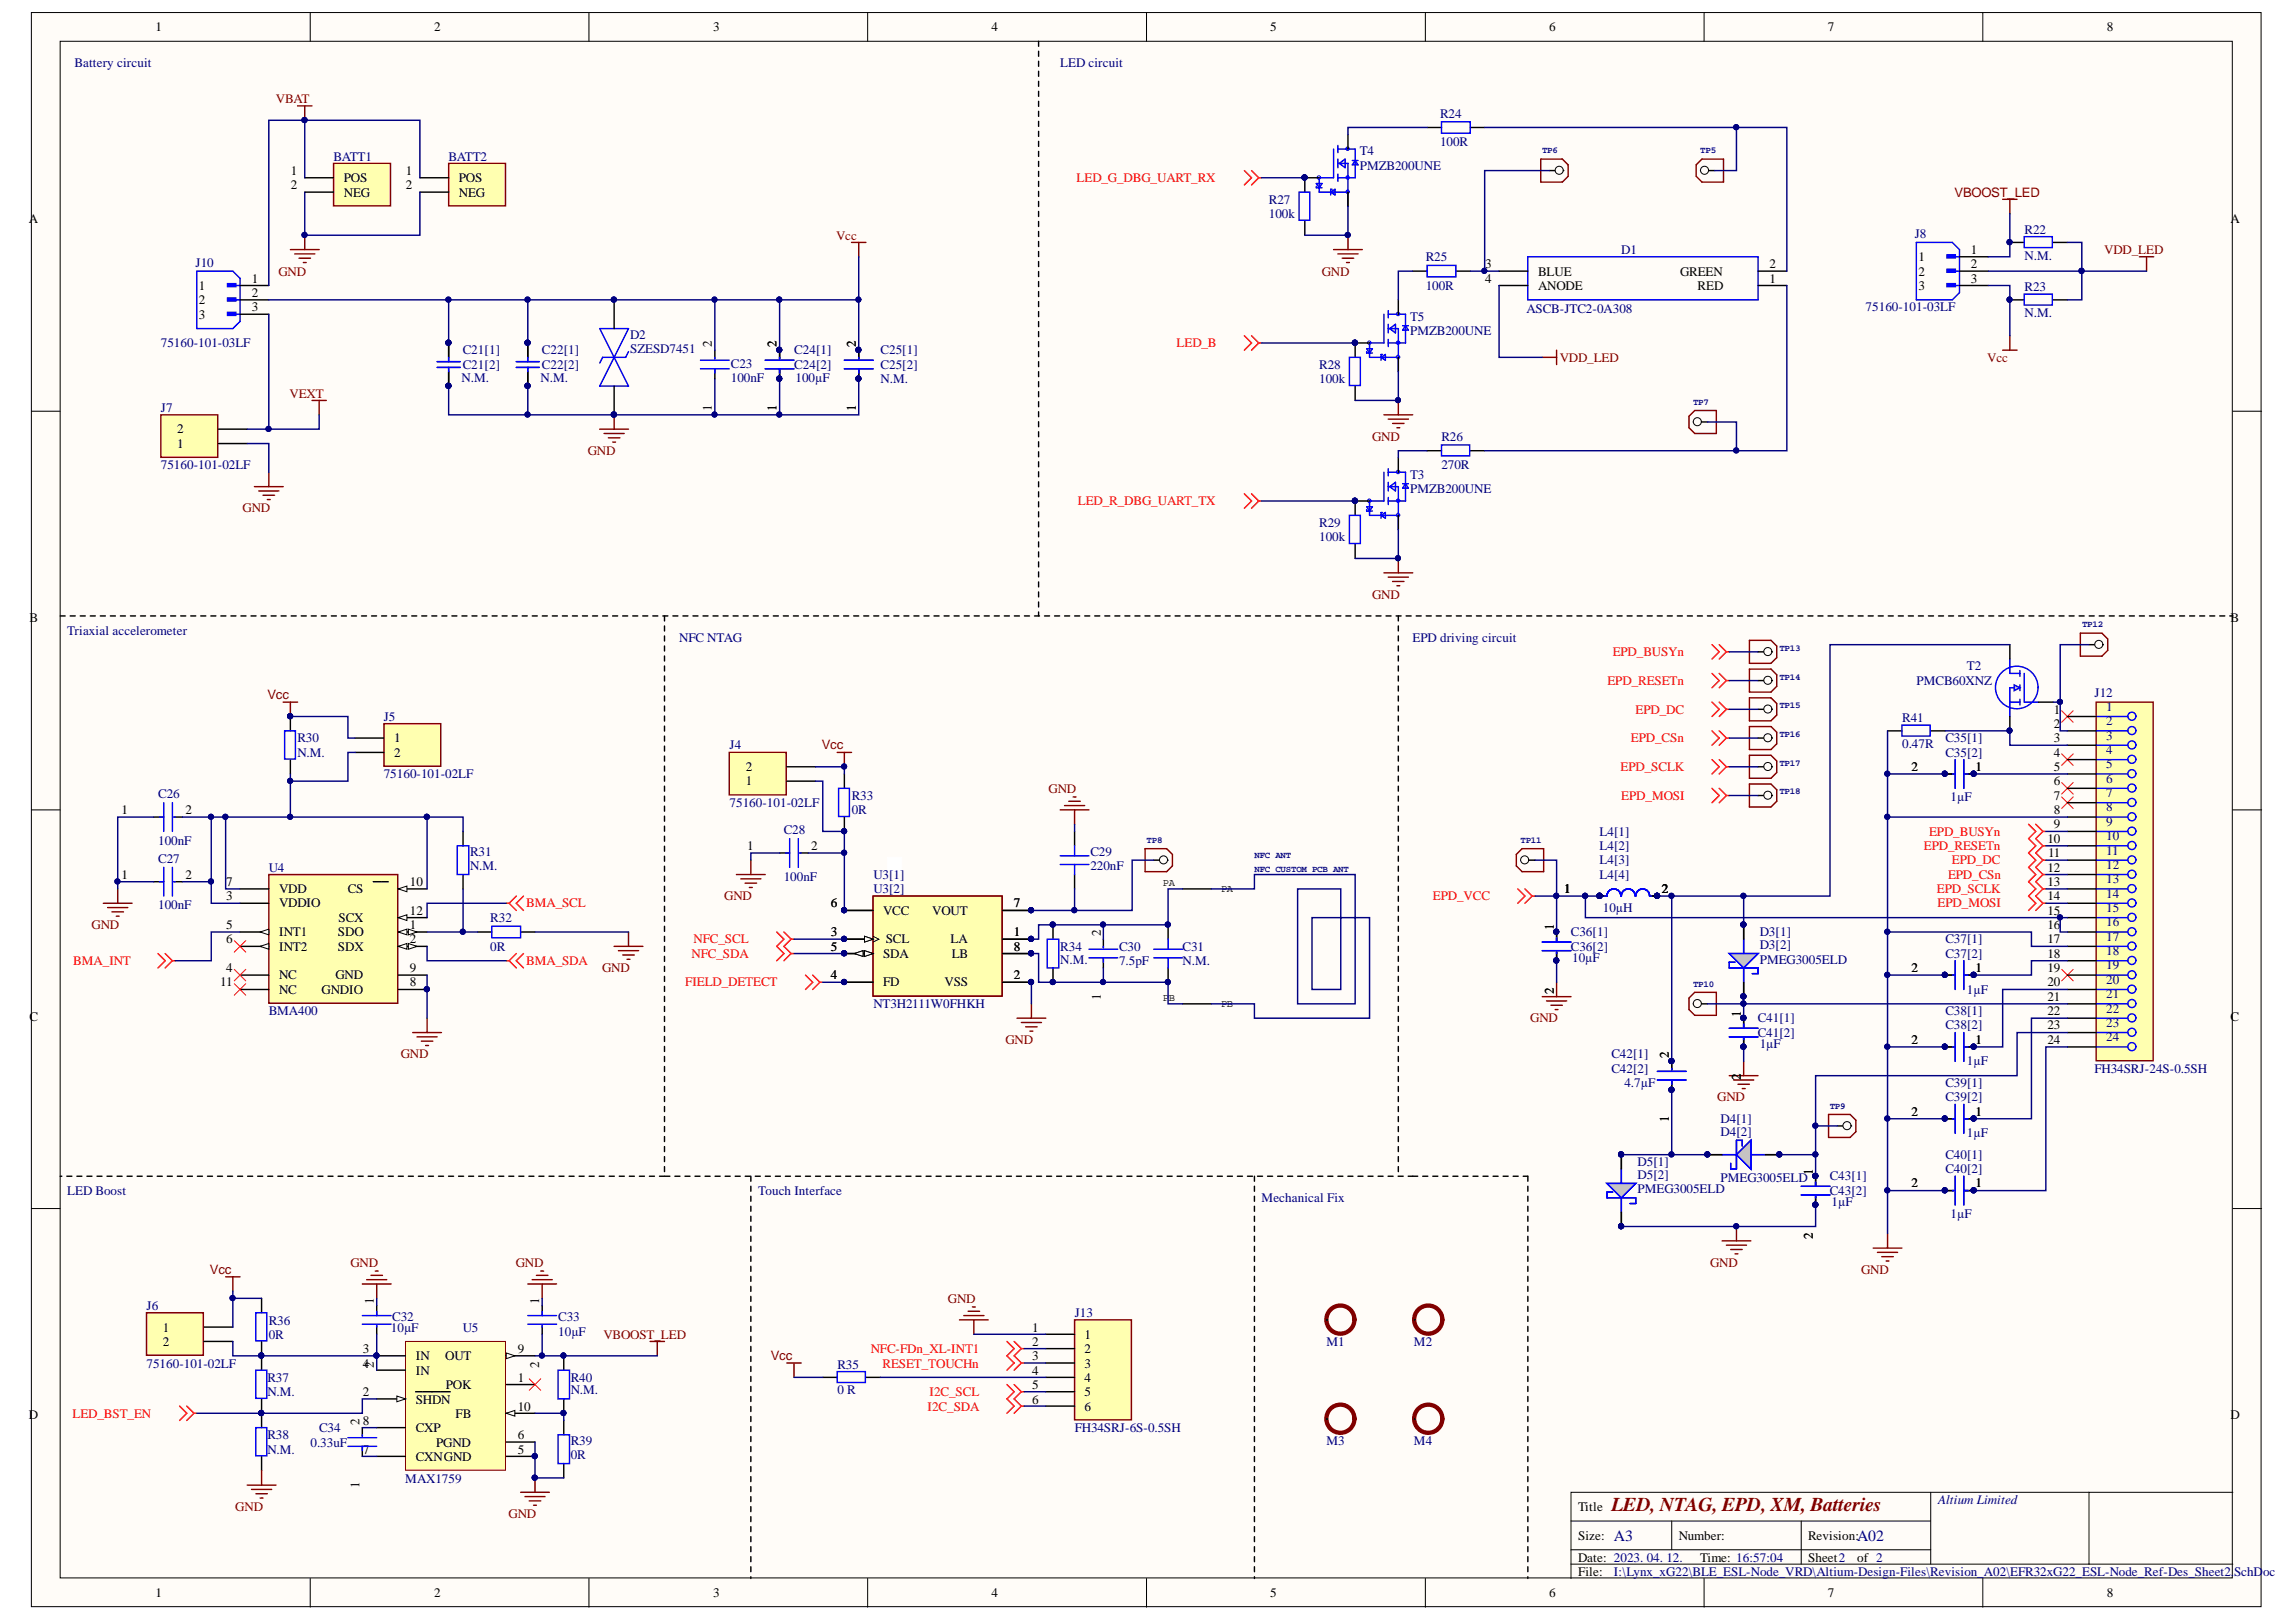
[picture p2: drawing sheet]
<svg xmlns="http://www.w3.org/2000/svg" width="297mm" height="210mm" viewBox="0 0 297 210" stroke-linecap="round" stroke-linejoin="round" font-family="sans-serif">
<defs><g id="words">
<text font-size="2.5" fill="#800000" x="208.5" y="195.6">LED,NTAG,EPD,XM,Batteries</text>
<g font-size="2" fill="#000080">
<text x="208.8" y="199.4">A3</text>
<text x="240.3" y="199.4">A02</text>
</g>
<g font-size="1.7">
<text x="20.1" y="4.1">1</text>
<text x="56.2" y="4.1">2</text>
<text x="92.3" y="4.1">3</text>
<text x="128.3" y="4.1">4</text>
<text x="164.3" y="4.1">5</text>
<text x="200.4" y="4.1">6</text>
<text x="236.5" y="4.1">7</text>
<text x="272.6" y="4.1">8</text>
<text x="37.6" y="22.6">1</text>
<text x="44.5" y="23.6">POS</text>
<text x="52.5" y="22.6">1</text>
<text x="59.4" y="23.6">POS</text>
<text x="3.7" y="28.9">A</text>
<text x="37.6" y="24.5">2</text>
<text x="44.5" y="25.4">NEG</text>
<text x="52.5" y="24.5">2</text>
<text x="59.4" y="25.4">NEG</text>
<text x="288.6" y="28.9">A</text>
<text x="192.1" y="34.7">3</text>
<text x="199" y="35.7">BLUE</text>
<text x="217.3" y="35.7">GREEN</text>
<text x="228.9" y="34.7">2</text>
<text x="248.2" y="33.8">1</text>
<text x="248.2" y="35.7">2</text>
<text x="255" y="32.9">1</text>
<text x="255" y="34.7">2</text>
<text x="25.7" y="37.5">1</text>
<text x="25.7" y="39.4">2</text>
<text x="25.7" y="41.2">3</text>
<text x="32.6" y="36.6">1</text>
<text x="32.6" y="38.4">2</text>
<text x="32.6" y="40.3">3</text>
<text x="192.1" y="36.6">4</text>
<text x="199" y="37.5">ANODE</text>
<text x="219.6" y="37.5">RED</text>
<text x="228.9" y="36.6">1</text>
<text x="248.2" y="37.5">3</text>
<text x="255" y="36.6">3</text>
<text x="92.1" y="44.9" transform="rotate(-90 92.1 44.9)">2</text>
<text x="100.5" y="44.9" transform="rotate(-90 100.5 44.9)">2</text>
<text x="110.7" y="44.9" transform="rotate(-90 110.7 44.9)">2</text>
<text x="92.1" y="53.2" transform="rotate(-90 92.1 53.2)">1</text>
<text x="100.5" y="53.2" transform="rotate(-90 100.5 53.2)">1</text>
<text x="110.7" y="53.2" transform="rotate(-90 110.7 53.2)">1</text>
<text x="22.9" y="58">1</text>
<text x="22.9" y="56.1">2</text>
<text x="3.8" y="80.5">B</text>
<text x="288.6" y="80.5">B</text>
<text x="265.7" y="92.3">1</text>
<text x="265.7" y="94.2">2</text>
<text x="51" y="96.1">1</text>
<text x="51" y="97.9">2</text>
<text x="96.5" y="101.6">1</text>
<text x="96.5" y="99.8">2</text>
<text x="247.3" y="99.8">2</text>
<text x="255.6" y="99.8">1</text>
<text x="265.7" y="96.1">3</text>
<text x="265.7" y="97.9">4</text>
<text x="265.7" y="99.8">5</text>
<text x="265.7" y="101.6">6</text>
<text x="15.7" y="105.3">1</text>
<text x="24" y="105.3">2</text>
<text x="265.7" y="103.5">7</text>
<text x="265.7" y="105.3">8</text>
<text x="265.7" y="107.2">9</text>
<text x="15.7" y="113.7">1</text>
<text x="24" y="113.7">2</text>
<text x="96.7" y="110">1</text>
<text x="105" y="110">2</text>
<text x="264.9" y="109.1">10</text>
<text x="264.9" y="112.8">12</text>
<text x="265" y="110.9">11</text>
<text x="29.3" y="114.6">7</text>
<text x="29.3" y="116.5">3</text>
<text x="36.1" y="115.6">VDD</text>
<text x="36.1" y="117.4">VDDIO</text>
<text x="43.8" y="119.3">SCX</text>
<text x="45" y="115.6">CS</text>
<text x="53" y="114.6">10</text>
<text x="53" y="118.4">12</text>
<text x="107.5" y="117.4">6</text>
<text x="114.3" y="118.4">VCC</text>
<text x="120.6" y="118.4">VOUT</text>
<text x="131.2" y="117.4">7</text>
<text x="202.4" y="115.6">1</text>
<text x="215" y="115.6">2</text>
<text x="264.9" y="114.6">13</text>
<text x="264.9" y="116.5">14</text>
<text x="264.9" y="118.4">15</text>
<text x="29.3" y="120.2">5</text>
<text x="29.3" y="122.1">6</text>
<text x="29.3" y="125.8">4</text>
<text x="36.1" y="121.1">INT1</text>
<text x="36.1" y="123">INT2</text>
<text x="43.7" y="121.1">SDO</text>
<text x="43.7" y="123">SDX</text>
<text x="53" y="120.2">1</text>
<text x="53" y="122.1">2</text>
<text x="53" y="125.8">9</text>
<text x="107.5" y="121.1">3</text>
<text x="107.5" y="123">5</text>
<text x="114.3" y="123.9">SDA</text>
<text x="114.6" y="122.1">SCL</text>
<text x="123" y="122.1">LA</text>
<text x="123.1" y="123.9">LB</text>
<text x="131.2" y="121.1">1</text>
<text x="131.2" y="123">8</text>
<text x="142.4" y="121.1" transform="rotate(-90 142.4 121.1)">2</text>
<text x="201" y="120.4" transform="rotate(-90 201 120.4)">1</text>
<text x="247.3" y="125.8">2</text>
<text x="255.6" y="125.8">1</text>
<text x="264.9" y="120.2">16</text>
<text x="264.9" y="122.1">17</text>
<text x="264.9" y="123.9">18</text>
<text x="264.9" y="125.8">19</text>
<text x="28.5" y="127.7">11</text>
<text x="36.1" y="126.7">NC</text>
<text x="36.1" y="128.6">NC</text>
<text x="41.6" y="128.6">GNDIO</text>
<text x="43.4" y="126.7">GND</text>
<text x="53" y="127.7">8</text>
<text x="107.5" y="126.7">4</text>
<text x="114.3" y="127.7">FD</text>
<text x="122.2" y="127.7">VSS</text>
<text x="131.2" y="126.7">2</text>
<text x="142.4" y="129.4" transform="rotate(-90 142.4 129.4)">1</text>
<text x="201" y="128.7" transform="rotate(-90 201 128.7)">2</text>
<text x="225.2" y="131.6" transform="rotate(-90 225.2 131.6)">1</text>
<text x="264.9" y="127.7">20</text>
<text x="264.9" y="129.5">21</text>
<text x="264.9" y="131.4">22</text>
<text x="3.8" y="132.1">C</text>
<text x="215.9" y="136.9" transform="rotate(-90 215.9 136.9)">2</text>
<text x="247.3" y="135.1">2</text>
<text x="255.6" y="135.1">1</text>
<text x="264.9" y="133.2">23</text>
<text x="264.9" y="135.1">24</text>
<text x="288.6" y="132.1">C</text>
<text x="225.2" y="139.8" transform="rotate(-90 225.2 139.8)">2</text>
<text x="215.9" y="145.2" transform="rotate(-90 215.9 145.2)">1</text>
<text x="247.3" y="144.4">2</text>
<text x="255.6" y="144.4">1</text>
<text x="234.5" y="152.1" transform="rotate(-90 234.5 152.1)">1</text>
<text x="247.3" y="153.7">2</text>
<text x="255.6" y="153.7">1</text>
<text x="234.5" y="160.3" transform="rotate(-90 234.5 160.3)">2</text>
<text x="21.1" y="172.3">1</text>
<text x="48.4" y="168.8" transform="rotate(-90 48.4 168.8)">1</text>
<text x="69.8" y="168.8" transform="rotate(-90 69.8 168.8)">1</text>
<text x="133.5" y="172.3">1</text>
<text x="140.3" y="173.3">1</text>
<text x="21.1" y="174.2">2</text>
<text x="46.9" y="175.1">3</text>
<text x="46.9" y="177">4</text>
<text x="48.4" y="177.1" transform="rotate(-90 48.4 177.1)">2</text>
<text x="53.8" y="176.1">IN</text>
<text x="53.8" y="177.9">IN</text>
<text x="57.6" y="176.1">OUT</text>
<text x="57.7" y="179.8">POK</text>
<text x="67" y="178.8">1</text>
<text x="67" y="175.1">9</text>
<text x="69.8" y="177.1" transform="rotate(-90 69.8 177.1)">2</text>
<text x="133.5" y="174.2">2</text>
<text x="133.5" y="176.1">3</text>
<text x="133.5" y="177.9">4</text>
<text x="133.5" y="179.8">5</text>
<text x="140.3" y="175.1">2</text>
<text x="140.3" y="177">3</text>
<text x="140.3" y="178.8">4</text>
<text x="3.7" y="183.7">D</text>
<text x="46.5" y="184.4" transform="rotate(-90 46.5 184.4)">2</text>
<text x="46.9" y="180.7">2</text>
<text x="46.9" y="184.4">8</text>
<text x="53.8" y="181.6">SHDN</text>
<text x="53.8" y="185.4">CXP</text>
<text x="58.9" y="183.5">FB</text>
<text x="67" y="182.6">10</text>
<text x="133.5" y="181.6">6</text>
<text x="140.3" y="180.7">5</text>
<text x="140.3" y="182.6">6</text>
<text x="288.6" y="183.7">D</text>
<text x="46.9" y="188.1">7</text>
<text x="53.8" y="189.1">CXNGND</text>
<text x="56.4" y="187.2">PGND</text>
<text x="67" y="188.1">5</text>
<text x="67" y="186.3">6</text>
<text x="46.5" y="192.6" transform="rotate(-90 46.5 192.6)">1</text>
<text x="204.2" y="195.6">Title</text>
<text x="204.2" y="199.3">Size:</text>
<text x="204.2" y="202.1">Date: 2023. 04. 12.</text>
<text x="204.2" y="203.9">File:</text>
<text x="217.2" y="199.3">Number:</text>
<text x="220" y="202.1">Time: 16:57:04</text>
<text x="233.9" y="199.3">Revision:</text>
<text x="233.9" y="202.1">Sheet2</text>
<text x="240.3" y="202.1">of 2</text>
<text x="20.1" y="206.7">1</text>
<text x="56.2" y="206.7">2</text>
<text x="92.3" y="206.7">3</text>
<text x="128.3" y="206.7">4</text>
<text x="164.3" y="206.7">5</text>
<text x="200.4" y="206.7">6</text>
<text x="236.5" y="206.7">7</text>
<text x="272.6" y="206.7">8</text>
</g>
<g font-size="1.7" fill="#000080">
<text x="9.6" y="8.7">Battery circuit</text>
<text x="137.2" y="8.7">LED circuit</text>
<text x="186.3" y="15.2">R24</text>
<text x="43.1" y="20.8">BATT1</text>
<text x="58" y="20.8">BATT2</text>
<text x="175.9" y="20.1">T4</text>
<text x="175.9" y="22">PMZB200UNE</text>
<text x="186.3" y="18.9">100R</text>
<text x="164.2" y="26.4">R27</text>
<text x="164.2" y="28.2">100k</text>
<text x="25.3" y="34.6">J10</text>
<text x="184.4" y="33.8">R25</text>
<text x="209.7" y="32.9">D1</text>
<text x="247.7" y="30.8">J8</text>
<text x="261.9" y="30.2">R22</text>
<text x="261.9" y="33.6">N.M.</text>
<text x="182.4" y="41.5">T5</text>
<text x="184.4" y="37.5">100R</text>
<text x="197.5" y="40.5">ASCB-JTC2-0A308</text>
<text x="241.4" y="40.3">75160-101-03LF</text>
<text x="261.9" y="37.7">R23</text>
<text x="261.9" y="41.1">N.M.</text>
<text x="20.8" y="44.9">75160-101-03LF</text>
<text x="59.9" y="45.9">C21[1]</text>
<text x="59.9" y="47.7">C21[2]</text>
<text x="70.1" y="45.9">C22[1]</text>
<text x="70.1" y="47.7">C22[2]</text>
<text x="81.5" y="43.8">D2</text>
<text x="81.5" y="45.7">SZESD7451</text>
<text x="94.5" y="47.6">C23</text>
<text x="102.8" y="45.9">C24[1]</text>
<text x="102.8" y="47.7">C24[2]</text>
<text x="113.9" y="47.7">C25[2]</text>
<text x="113.9" y="45.9">C25[1]</text>
<text x="170.7" y="47.7">R28</text>
<text x="182.4" y="43.3">PMZB200UNE</text>
<text x="20.8" y="53.3">J7</text>
<text x="59.7" y="49.4">N.M.</text>
<text x="69.9" y="49.4">N.M.</text>
<text x="94.5" y="49.4">100nF</text>
<text x="102.9" y="49.4">100µF</text>
<text x="113.9" y="49.6">N.M.</text>
<text x="170.7" y="49.6">100k</text>
<text x="186.5" y="57">R26</text>
<text x="20.8" y="60.7">75160-101-02LF</text>
<text x="182.4" y="61.9">T3</text>
<text x="182.4" y="63.8">PMZB200UNE</text>
<text x="186.5" y="60.7">270R</text>
<text x="170.7" y="68.2">R29</text>
<text x="170.7" y="70">100k</text>
<text x="8.7" y="82.1">Triaxial accelerometer</text>
<text x="87.9" y="83">NFC NTAG</text>
<text x="182.8" y="83">EPD driving circuit</text>
<text x="248" y="88.6">PMCB60XNZ</text>
<text x="254.5" y="86.8">T2</text>
<text x="49.6" y="93.3">J5</text>
<text x="246.1" y="93.4">R41</text>
<text x="271" y="90.1">J12</text>
<text x="272.5" y="92">1</text>
<text x="272.5" y="93.9">2</text>
<text x="272.5" y="95.7">3</text>
<text x="38.5" y="96.1">R30</text>
<text x="38.5" y="97.9">N.M.</text>
<text x="49.6" y="100.7">75160-101-02LF</text>
<text x="94.4" y="97">J4</text>
<text x="246.1" y="96.8">0.47R</text>
<text x="251.7" y="97.9">C35[2]</text>
<text x="251.7" y="96.1">C35[1]</text>
<text x="272.5" y="97.6">4</text>
<text x="272.5" y="99.4">5</text>
<text x="272.5" y="101.3">6</text>
<text x="20.5" y="103.3">C26</text>
<text x="94.4" y="104.4">75160-101-02LF</text>
<text x="101.4" y="108">C28</text>
<text x="110.2" y="103.5">R33</text>
<text x="110.2" y="105.3">0R</text>
<text x="252.4" y="103.7">1µF</text>
<text x="272.5" y="103.2">7</text>
<text x="272.5" y="105">8</text>
<text x="272.5" y="106.9">9</text>
<text x="20.5" y="109.3">100nF</text>
<text x="20.5" y="111.7">C27</text>
<text x="34.8" y="112.8">U4</text>
<text x="60.8" y="112.6">N.M.</text>
<text x="60.8" y="110.8">R31</text>
<text x="101.4" y="114">100nF</text>
<text x="113" y="113.7">U3[1]</text>
<text x="141.1" y="112.6">220nF</text>
<text x="141.1" y="110.8">C29</text>
<text x="206.9" y="113.7">L4[4]</text>
<text x="206.9" y="110">L4[2]</text>
<text x="206.9" y="111.9">L4[3]</text>
<text x="206.9" y="108.1">L4[1]</text>
<text x="272.5" y="108.7">10</text>
<text x="272.5" y="110.6">11</text>
<text x="272.5" y="112.4">12</text>
<text x="20.5" y="117.7">100nF</text>
<text x="63.4" y="119.3">R32</text>
<text x="113" y="115.6">U3[2]</text>
<text x="207.4" y="118">10µH</text>
<text x="272.5" y="114.3">13</text>
<text x="272.5" y="116.2">14</text>
<text x="272.5" y="118">15</text>
<text x="272.5" y="119.9">16</text>
<text x="63.4" y="123">0R</text>
<text x="137.2" y="124.7">N.M.</text>
<text x="137.2" y="123">R34</text>
<text x="144.8" y="123">C30</text>
<text x="144.8" y="124.9">7.5pF</text>
<text x="153" y="124.9">N.M.</text>
<text x="153" y="123">C31</text>
<text x="203.2" y="121.1">C36[1]</text>
<text x="203.2" y="123">C36[2]</text>
<text x="203.4" y="124.5">10µF</text>
<text x="227.7" y="122.8">D3[2]</text>
<text x="227.7" y="124.7">PMEG3005ELD</text>
<text x="227.7" y="121.1">D3[1]</text>
<text x="251.7" y="123.9">C37[2]</text>
<text x="251.7" y="122.1">C37[1]</text>
<text x="272.5" y="121.7">17</text>
<text x="272.5" y="123.6">18</text>
<text x="272.5" y="125.5">19</text>
<text x="34.8" y="131.4">BMA400</text>
<text x="113" y="130.4">NT3H2111W0FHKH</text>
<text x="251.7" y="131.4">C38[1]</text>
<text x="254.5" y="128.6">1µF</text>
<text x="272.5" y="127.3">20</text>
<text x="272.5" y="129.2">21</text>
<text x="272.5" y="131">22</text>
<text x="208.5" y="136.9">C42[1]</text>
<text x="227.4" y="132.3">C41[1]</text>
<text x="227.4" y="134.2">C41[2]</text>
<text x="227.7" y="135.7">1µF</text>
<text x="251.7" y="133.2">C38[2]</text>
<text x="254.5" y="137.9">1µF</text>
<text x="272.5" y="132.9">23</text>
<text x="272.5" y="134.7">24</text>
<text x="208.5" y="138.8">C42[2]</text>
<text x="210.2" y="140.7">4.7µF</text>
<text x="251.7" y="142.5">C39[2]</text>
<text x="251.7" y="140.7">C39[1]</text>
<text x="271" y="138.8">FH34SRJ-24S-0.5SH</text>
<text x="222.6" y="147">D4[2]</text>
<text x="222.6" y="145.3">D4[1]</text>
<text x="251.7" y="150">C40[1]</text>
<text x="254.5" y="147.2">1µF</text>
<text x="8.7" y="154.6">LED Boost</text>
<text x="98.1" y="154.6">Touch Interface</text>
<text x="163.2" y="155.5">Mechanical Fix</text>
<text x="211.8" y="152.6">D5[2]</text>
<text x="211.8" y="154.4">PMEG3005ELD</text>
<text x="211.8" y="150.9">D5[1]</text>
<text x="222.6" y="153">PMEG3005ELD</text>
<text x="236.7" y="152.7">C43[1]</text>
<text x="236.7" y="154.6">C43[2]</text>
<text x="251.7" y="151.8">C40[2]</text>
<text x="237" y="156.1">1µF</text>
<text x="252.4" y="157.6">1µF</text>
<text x="18.9" y="169.6">J6</text>
<text x="34.8" y="171.4">R36</text>
<text x="34.8" y="173.3">0R</text>
<text x="50.6" y="172.3">10µF</text>
<text x="50.7" y="171">C32</text>
<text x="59.9" y="172.3">U5</text>
<text x="72.2" y="171">C33</text>
<text x="72.2" y="172.8">10µF</text>
<text x="139" y="170.5">J13</text>
<text x="18.9" y="177">75160-101-02LF</text>
<text x="34.6" y="178.8">R37</text>
<text x="73.8" y="178.8">R40</text>
<text x="108.3" y="177.2">R35</text>
<text x="171.6" y="174.2">M1</text>
<text x="182.9" y="174.2">M2</text>
<text x="34.6" y="180.7">N.M.</text>
<text x="41.3" y="185.4">C34</text>
<text x="73.8" y="180.5">N.M.</text>
<text x="108.3" y="180.5">0 R</text>
<text x="139" y="185.4">FH34SRJ-6S-0.5SH</text>
<text x="34.6" y="186.3">R38</text>
<text x="34.6" y="188.1">N.M.</text>
<text x="40.2" y="187.2">0.33uF</text>
<text x="52.4" y="191.9">MAX1759</text>
<text x="73.8" y="188.8">0R</text>
<text x="73.8" y="187">R39</text>
<text x="171.6" y="187">M3</text>
<text x="182.9" y="187">M4</text>
<text x="250.8" y="194.6">Altium Limited</text>
<text x="208.8" y="203.9">I:\Lynx_xG22\BLE_ESL-Node_VRD\Altium-Design-Files\Revision_A02\EFR32xG22_ESL-Node_Ref-Des_Sheet2.SchD</text>
<text x="292.8" y="203.9">oc</text>
</g>
<g font-size="1.7" fill="#800000">
<text x="35.7" y="13.4">VBAT</text>
<text x="252.9" y="25.4">VBOOST_LED</text>
<text x="36" y="35.7">GND</text>
<text x="108.2" y="31">Vcc</text>
<text x="171" y="35.7">GND</text>
<text x="272.2" y="32.9">VDD_LED</text>
<text x="201.8" y="46.8">VDD_LED</text>
<text x="257.1" y="46.8">Vcc</text>
<text x="37.5" y="51.5">VEXT</text>
<text x="76" y="58.9">GND</text>
<text x="177.5" y="57">GND</text>
<text x="31.4" y="66.3">GND</text>
<text x="177.5" y="77.5">GND</text>
<text x="34.6" y="90.5">Vcc</text>
<text x="106.3" y="97">Vcc</text>
<text x="135.7" y="102.6">GND</text>
<text x="93.7" y="116.5">GND</text>
<text x="11.8" y="120.2">GND</text>
<text x="77.9" y="125.8">GND</text>
<text x="51.8" y="136.9">GND</text>
<text x="130.1" y="135.1">GND</text>
<text x="198" y="132.3">GND</text>
<text x="222.2" y="142.5">GND</text>
<text x="27.1" y="164.9">Vcc</text>
<text x="45.3" y="164">GND</text>
<text x="66.7" y="164">GND</text>
<text x="221.2" y="164">GND</text>
<text x="240.8" y="164.9">GND</text>
<text x="78.1" y="173.3">VBOOST_LED</text>
<text x="122.6" y="168.6">GND</text>
<text x="99.7" y="176.1">Vcc</text>
<text x="30.4" y="195.6">GND</text>
<text x="65.8" y="196.5">GND</text>
</g>
<g font-size="1.7" fill="#f00">
<text x="139.3" y="23.6">LED_G_DBG_UART_RX</text>
<text x="152.2" y="44.9">LED_B</text>
<text x="139.5" y="65.4">LED_R_DBG_UART_TX</text>
<text x="208" y="88.6">EPD_RESETn</text>
<text x="208.6" y="84.9">EPD_BUSYn</text>
<text x="211.6" y="92.3">EPD_DC</text>
<text x="209.6" y="99.8">EPD_SCLK</text>
<text x="211" y="96.1">EPD_CSn</text>
<text x="209.7" y="103.5">EPD_MOSI</text>
<text x="248.9" y="110">EPD_RESETn</text>
<text x="249.6" y="108.1">EPD_BUSYn</text>
<text x="252" y="113.7">EPD_CSn</text>
<text x="252.5" y="111.9">EPD_DC</text>
<text x="68.1" y="117.4">BMA_SCL</text>
<text x="185.4" y="116.5">EPD_VCC</text>
<text x="250.6" y="115.6">EPD_SCLK</text>
<text x="250.7" y="117.4">EPD_MOSI</text>
<text x="9.5" y="124.9">BMA_INT</text>
<text x="68.1" y="124.9">BMA_SDA</text>
<text x="89.5" y="123.9">NFC_SDA</text>
<text x="89.7" y="122.1">NFC_SCL</text>
<text x="88.6" y="127.7">FIELD_DETECT</text>
<text x="112.6" y="175.1">NFC-FDn_XL-INT1</text>
<text x="114.2" y="177">RESET_TOUCHn</text>
<text x="9.4" y="183.5">LED_BST_EN</text>
<text x="120" y="182.6">I2C_SDA</text>
<text x="120.3" y="180.7">I2C_SCL</text>
</g>
<g font-size="1.4">
<text x="150.5" y="114.6">PA</text>
<text x="158" y="115.4">PA</text>
<text x="150.5" y="129.5">P</text>
<text x="151.2" y="129.5">B</text>
<text x="158" y="130.3">PB</text>
</g>
<g font-size="1.2" fill="#000080">
<text x="199.5" y="19.9">TP6</text>
<text x="220" y="19.9">TP5</text>
<text x="219" y="52.4">TP7</text>
<text x="269.4" y="81.2">TP12</text>
<text x="230.2" y="84.2">TP13</text>
<text x="230.2" y="87.9">TP14</text>
<text x="230.2" y="91.7">TP15</text>
<text x="230.2" y="95.4">TP16</text>
<text x="230.2" y="99.1">TP17</text>
<text x="230.2" y="102.8">TP18</text>
<text x="148.3" y="109.1">TP8</text>
<text x="162.3" y="111">NFC ANT</text>
<text x="162.3" y="112.9">NFC CUSTOM PCB ANT</text>
<text x="196.7" y="109.1">TP11</text>
<text x="219" y="127.7">TP10</text>
<text x="236.7" y="143.5">TP9</text>
</g>
</g></defs>
<g fill="#fffcf8" stroke="#000" stroke-width=".13">
<path d="M4.1 1.6h288.4v206.3h-288.4z"/>
<path d="M7.8 5.3h281v198.9h-281z"/>
</g>
<g fill="none" stroke="#000" stroke-width=".13">
<path d="M40.1 1.6v3.7M76.2 1.6v3.7M112.3 1.6v3.7M148.3 1.6v3.7M184.4 1.6v3.7M220.5 1.6v3.7M256.5 1.6v3.7M4.1 53.2h3.7M288.9 53.2h3.7M4.1 104.8h3.7M288.9 104.8h3.7M4.1 156.4h3.7"/>
<path d="M288.9 156.4h3.7M203.2 196.8h46.6M216.3 196.8v3.8M233 196.8v5.6M249.8 193.1v9.3M270.3 193.1h-67.1v11.2M288.9 193.1h-18.6v9.3M40.1 204.3v3.7M76.2 204.3v3.7M112.3 204.3v3.7M148.3 204.3v3.7M184.4 204.3v3.7"/>
<path d="M203.2 202.4h85.7M203.2 200.6h46.6M220.5 204.3v3.7M256.5 204.3v3.7"/>
</g>
<path d="M37.6 32.3h3.7M38.1 32.9h2.6M38.7 33.4h1.5M39.2 34h.4M39.4 30.4v1.9" fill="none" stroke="#800000" stroke-width=".19"/>
<circle cx="39.4" cy="30.4" r=".33" fill="#000080" stroke="#000080" stroke-width=".13"/>
<path d="M43.2 21.1h7.3v5.5h-7.3z" fill="#ffffb0" stroke="#800000" stroke-width=".19"/>
<path d="M39.4 23h3.8M39.4 24.9h3.8" fill="none" stroke="#000" stroke-width=".19"/>
<path d="M58 21.1h7.4v5.5h-7.4z" fill="#ffffb0" stroke="#800000" stroke-width=".19"/>
<path d="M31.1 36.9h3.7M31.1 38.8h3.7M54.3 23h3.7M54.3 24.9h3.7M31.1 40.7h3.7M100.9 45.3v1.1M100.9 47.7v1.3" fill="none" stroke="#000" stroke-width=".19"/>
<g fill="#000080" stroke="#000080" stroke-width=".13">
<circle cx="100.8" cy="49" r=".33"/>
<circle cx="100.8" cy="45.3" r=".33"/>
</g>
<path d="M25.5 35.1h4.6l1 .9v5.6l-1 .9h-4.6zM29.7 36.9h1.4M29.7 38.8h1.4M29.7 40.7h1.4M99 47.7h3.7M99 46.6h3.7M100.9 46.2v.2M100.9 47.7v.6" fill="none" stroke="#00f" stroke-width=".19"/>
<g fill="#00f" stroke="#00f" stroke-width=".19">
<path d="M29.4 36.7h1.1v.4h-1.1z"/>
<path d="M29.4 38.6h1.1v.4h-1.1z"/>
<path d="M29.4 40.4h1.1v.4h-1.1z"/>
</g>
<path d="M40.4 51.8h1.8M41.3 51.8v1.9" fill="none" stroke="#800000" stroke-width=".19"/>
<path d="M20.8 53.7h7.4v5.5h-7.4z" fill="#ffffb0" stroke="#800000" stroke-width=".19"/>
<path d="M79.5 38.8v3.7M28.3 57.4h3.7M28.3 55.5h3.7M58 44.4v1.8M58 48.1v1.9M79.5 50v3.7M92.5 45.3v1.1M92.5 47.7v1.3" fill="none" stroke="#000" stroke-width=".19"/>
<path d="M77.6 55.5h3.7M78.1 56.1h2.7M78.7 56.7h1.5M79.3 57.2h.3M79.5 53.7v1.8M32.9 63h3.7M33.5 63.5h2.6M34 64.1h1.5M34.6 64.6h.4M34.8 61.1v1.9" fill="none" stroke="#800000" stroke-width=".19"/>
<g fill="#000080" stroke="#000080" stroke-width=".13">
<circle cx="58" cy="49.9" r=".33"/>
<circle cx="58" cy="44.3" r=".33"/>
<circle cx="79.4" cy="38.8" r=".33"/>
<circle cx="79.4" cy="53.6" r=".33"/>
</g>
<path d="M56.6 46.8h2.9M56.6 47.5h2.9M58 46.2v.6M58 47.5v.6M77.6 42.5l3.7 7.5h-3.7l3.7-7.5zM81.3 45.5l-.4 .7h-2.9l-.4 .8M90.6 47.7h3.7M90.6 46.6h3.7M92.5 46.2v.2M92.5 47.7v.6" fill="none" stroke="#00f" stroke-width=".19"/>
<path d="M113 116h16.6v12.9h-16.6z" fill="#ffffb0" stroke="#800000" stroke-width=".19"/>
<path d="M109.2 117.8h3.8M109.2 127.1h3.8M109.2 121.5h3.8M129.7 121.5h3.7M129.7 123.4h3.7" fill="none" stroke="#000" stroke-width=".19"/>
<g fill="#000080" stroke="#000080" stroke-width=".13">
<circle cx="109.2" cy="117.8" r=".33"/>
<circle cx="109.2" cy="127.1" r=".33"/>
<circle cx="133.4" cy="121.5" r=".33"/>
<circle cx="133.4" cy="123.4" r=".33"/>
</g>
<path d="M113 121.2l.7 .3-.7 .4" fill="none" stroke="#000" stroke-width=".13"/>
<path d="M111.8 121.2l1.2 .3-1.2 .4z" fill="#fffcf8"/>
<path d="M111.8 121.2l1.2 .3-1.2 .4z" fill="none" stroke="#000" stroke-width=".13"/>
<circle cx="109.2" cy="121.5" r=".33" fill="#000080" stroke="#000080" stroke-width=".13"/>
<path d="M109.2 123.4h3.8" fill="none" stroke="#000" stroke-width=".19"/>
<path d="M111.8 123l1.2 .4-1.2 .4z" fill="#fffcf8"/>
<path d="M111.8 123l1.2 .4-1.2 .4z" fill="none" stroke="#000" stroke-width=".13"/>
<path d="M110.5 123.4l1.2-.4v.8z" fill="#fffcf8"/>
<path d="M110.5 123.4l1.2-.4v.8z" fill="none" stroke="#000" stroke-width=".13"/>
<g fill="#000080" stroke="#000080" stroke-width=".13">
<circle cx="109.2" cy="123.4" r=".33"/>
<circle cx="133.4" cy="117.8" r=".33"/>
<circle cx="133.4" cy="127.1" r=".33"/>
<circle cx="109.2" cy="117.8" r=".33"/>
<circle cx="109.2" cy="127.1" r=".33"/>
<circle cx="133.4" cy="121.5" r=".33"/>
<circle cx="133.4" cy="123.4" r=".33"/>
<circle cx="109.2" cy="121.5" r=".33"/>
<circle cx="109.2" cy="99.2" r=".33"/>
<circle cx="151.1" cy="127.1" r=".33"/>
<circle cx="151.1" cy="119.6" r=".33"/>
<circle cx="136.2" cy="127.1" r=".33"/>
<circle cx="136.2" cy="119.6" r=".33"/>
</g>
<path d="M100.9 110.4h1.3M103.5 110.4h1.1M129.7 117.8h3.7M136.2 119.7v1.8M151.1 119.7v1.8M129.7 127.1h3.7M136.2 125.3v1.8M142.7 121.5v1.2M142.7 124v1.3M151.1 125.3v1.8" fill="none" stroke="#000" stroke-width=".19"/>
<path d="M108.3 97.4h1.9M109.2 97.4v1.8M95.3 113.2h3.7M95.8 113.7h2.6M96.4 114.3h1.5M96.9 114.8h.4M97.1 111.3v1.9M131.6 131.8h3.7M132.1 132.3h2.6M132.7 132.9h1.5M133.2 133.4h.4M133.4 129.9v1.9" fill="none" stroke="#800000" stroke-width=".19"/>
<path d="M100.5 120.6l.9 .9-.9 1 .9 .9-.9 .9M101.4 120.6l.9 .9M102.3 121.5l-.9 1 .9 .9M102.3 121.5h.4M102.3 123.4l-.9 .9M102.3 123.4h.4M104.2 126.2l.9 .9-.9 .9M105.1 126.2l1 .9M106.1 127.1l-1 .9M106.1 127.1h.3" fill="none" stroke="#f00" stroke-width=".19"/>
<g fill="none" stroke="#00f" stroke-width=".19">
<path d="M101.6 110.4h.6M102.2 108.5v3.7M103.3 108.5v3.7M103.5 110.4h.2M135.5 121.5h1.5v3.8h-1.5zM140.9 124h3.7M140.9 122.8h3.7M142.7 122.5v.2M142.7 124v.5M149.3 124h3.7M149.3 122.8h3.7M151.1 121.5v1.3"/>
<path d="M151.1 124v1.3"/>
</g>
<path d="M94.3 97.4h7.4v5.5h-7.4z" fill="#ffffb0" stroke="#800000" stroke-width=".19"/>
<path d="M101.8 99.2h3.7M101.8 101.1h3.7M109.2 100.2v1.8M109.2 105.7v1.9M139 107.6v1.9M139 113.2v1.8" fill="none" stroke="#000" stroke-width=".19"/>
<circle cx="109.2" cy="107.6" r=".33" fill="#000080" stroke="#000080" stroke-width=".13"/>
<path d="M108.5 102h1.4v3.7h-1.4zM137.2 110.8h3.7M137.2 111.9h3.7M139 109.5v1.3M139 111.9v1.3" fill="none" stroke="#00f" stroke-width=".19"/>
<path d="M137.2 104.8h3.7M137.7 104.2h2.6M138.3 103.7h1.5M138.8 103.1h.4M139 104.8v1.9" fill="none" stroke="#800000" stroke-width=".19"/>
<path d="M34.8 113.2h16.7v16.6h-16.7z" fill="#ffffb0" stroke="#800000" stroke-width=".19"/>
<path d="M31.1 115h3.7M31.1 116.9h3.7M31.1 120.6h3.7" fill="none" stroke="#000" stroke-width=".19"/>
<path d="M33.7 120.6l1.1-.4v.8z" fill="#fffcf8"/>
<path d="M33.7 120.6l1.1-.4v.8z" fill="none" stroke="#000" stroke-width=".13"/>
<path d="M31.1 122.5h3.7" fill="none" stroke="#000" stroke-width=".19"/>
<path d="M33.7 122.5l1.1-.4v.7z" fill="#fffcf8"/>
<path d="M33.7 122.5l1.1-.4v.7z" fill="none" stroke="#000" stroke-width=".13"/>
<path d="M51.5 115h3.8" fill="none" stroke="#000" stroke-width=".19"/>
<path d="M51.5 115l1.1-.3v.7z" fill="#fffcf8"/>
<path d="M51.5 115l1.1-.3v.7z" fill="none" stroke="#000" stroke-width=".13"/>
<path d="M48.3 114.1h1M49.4 114.1h.8M51.5 118.8h3.8" fill="none" stroke="#000" stroke-width=".19"/>
<path d="M51.5 118.8l1.1-.4v.7z" fill="#fffcf8"/>
<path d="M51.5 118.8l1.1-.4v.7z" fill="none" stroke="#000" stroke-width=".13"/>
<path d="M51.5 120.6h3.8" fill="none" stroke="#000" stroke-width=".19"/>
<path d="M51.5 120.6l1.1-.4v.8z" fill="#fffcf8"/>
<path d="M51.5 120.6l1.1-.4v.8z" fill="none" stroke="#000" stroke-width=".13"/>
<path d="M52.8 120.2l1.1 .4-1.1 .4z" fill="#fffcf8"/>
<path d="M52.8 120.2l1.1 .4-1.1 .4z" fill="none" stroke="#000" stroke-width=".13"/>
<path d="M51.5 122.5h3.8" fill="none" stroke="#000" stroke-width=".19"/>
<path d="M51.5 122.5l1.1-.4v.7z" fill="#fffcf8"/>
<path d="M51.5 122.5l1.1-.4v.7z" fill="none" stroke="#000" stroke-width=".13"/>
<path d="M52.8 122.1l1.1 .4-1.1 .3z" fill="#fffcf8"/>
<path d="M52.8 122.1l1.1 .4-1.1 .3z" fill="none" stroke="#000" stroke-width=".13"/>
<path d="M19.9 105.7h1.3M22.5 105.7h1.1M59.9 107.6v1.9M59.9 113.2v1.8M31.1 126.2h3.7M31.1 128h3.7M51.5 126.2h3.8M51.5 128h3.8M61.8 120.6h1.8M67.4 120.6h1.8" fill="none" stroke="#000" stroke-width=".19"/>
<g fill="#000080" stroke="#000080" stroke-width=".13">
<circle cx="55.2" cy="128" r=".33"/>
<circle cx="37.5" cy="92.7" r=".33"/>
</g>
<path d="M36.6 90.9h1.9M37.6 90.9v1.8M13.4 116.9h3.7M13.9 117.4h2.6M14.5 118h1.5M15 118.6h.4M15.2 115v1.9M53.4 133.6h3.7M53.9 134.2h2.7M54.5 134.7h1.5M55.1 135.3h.3M55.3 131.8v1.8" fill="none" stroke="#800000" stroke-width=".19"/>
<path d="M20.6 105.7h.6M21.2 103.9v3.7M22.3 103.9v3.7M22.5 105.7h.2M59.2 109.5h1.4v3.7h-1.4zM63.6 119.9h3.8v1.5h-3.8z" fill="none" stroke="#00f" stroke-width=".19"/>
<path d="M30.3 127.3l1.5 1.5M30.3 125.4l1.5 1.5M30.3 121.7l1.5 1.5M31.8 127.3l-1.5 1.5M31.8 125.4l-1.5 1.5M31.8 121.7l-1.5 1.5" fill="none" stroke="#f00" stroke-width=".13"/>
<path d="M65.5 116.9h.4M65.9 116.9l.9 .9M66.8 116l-.9 .9M67.7 116l-.9 .9 .9 .9M20.4 123.4l1 .9-1 1M21.4 123.4l.9 .9M22.3 124.3l-.9 1M22.3 124.3h.4M65.5 124.3h.4M65.9 124.3l.9 1M66.8 123.4l-.9 .9M67.7 123.4l-.9 .9 .9 1" fill="none" stroke="#f00" stroke-width=".19"/>
<path d="M49.7 93.7h7.3v5.5h-7.3z" fill="#ffffb0" stroke="#800000" stroke-width=".19"/>
<g fill="none" stroke="#000" stroke-width=".19">
<path d="M174.4 17.4v1.9M184.6 16.5h1.9M190.2 16.5h1.9M168.8 28.6v1.8M170.7 23h-1.9v1.9M174.4 24.9v1.8M180.9 38.8v1.9M182.8 35.1h1.8M188.4 35.1h1.8M193.9 36.9h3.8M193.9 35.1h3.8M227.4 36.9h3.8"/>
<path d="M227.4 35.1h3.8M253.5 36.9h3.7M253.5 35.1h3.7M253.5 33.2h3.7M260 38.8h1.9M260 31.4h1.9M265.6 38.8h1.9M265.6 31.4h1.9M175.3 50v1.8M177.2 44.4h-1.9v1.8M180.9 46.2v1.9M180.9 59.3v1.8"/>
<path d="M184.6 58.3h1.9M190.2 58.3h1.9M175.3 70.4v1.9M177.2 64.8h-1.9v1.9M180.9 66.7v1.9M37.6 92.7v1.9M37.6 98.3v1.9M45.9 95.5h3.8M45.9 97.4h3.8"/>
</g>
<g fill="#000080" stroke="#000080" stroke-width=".13">
<circle cx="37.5" cy="92.7" r=".33"/>
<circle cx="168.8" cy="23" r=".33"/>
<circle cx="260" cy="38.8" r=".33"/>
<circle cx="260" cy="31.3" r=".33"/>
<circle cx="174.4" cy="30.4" r=".33"/>
<circle cx="175.3" cy="44.3" r=".33"/>
<circle cx="180.9" cy="51.8" r=".33"/>
<circle cx="175.3" cy="64.8" r=".33"/>
<circle cx="180.9" cy="72.2" r=".33"/>
</g>
<g fill="none" stroke="#00f" stroke-width=".19">
<path d="M172.5 19.3v3.7h-1.8v1.9h3.7M173.1 18.8v1M173.1 19.3h2.2v3.7h-2.2M186.5 15.8h3.7v1.4h-3.7zM168.1 24.9h1.4v3.6h-1.4zM170.3 24.1v.2h.7M170.3 23.7h.7l-.3 .6zM172.2 24.9l.5-.4v.7zM172.3 24.5h-.1v.7M173.1 20.6v1.1M173.1 22.5v1M173.1 21.1h1.3v5.6"/>
<path d="M173.3 21.1l.7-.5v1.1zM174.9 20.8h.8M175.3 20.8l.4 .5h-.8zM184.6 34.3h3.8v1.5h-3.8zM197.7 33.2h29.7v5.6h-29.7zM247.9 31.4h4.7l.9 .9v5.6l-.9 .9h-4.7zM252.1 33.2h1.4M252.1 35.1h1.4M252.1 36.9h1.4M261.9 38.1h3.6v1.4h-3.6zM261.9 30.6h3.6v1.4h-3.6zM174.6 46.2h1.4v3.7h-1.4z"/>
<path d="M176.8 45.5v.2h.8M176.8 45.1h.8l-.4 .6zM178.7 46.2l.5-.3v.7zM178.9 45.9h-.2v.7M179 40.7v3.7h-1.8v1.8h3.7M179.6 40.2v.9M179.6 42v1.1M179.6 43.9v.9M179.6 42.5h1.3v5.6M179.6 40.7h2.2v3.7h-2.2M179.8 42.5l.7-.5v1.1zM181.5 42.2h.7"/>
<path d="M181.8 42.2l.4 .5h-.7zM186.5 57.6h3.6v1.4h-3.6zM174.6 66.7h1.4v3.6h-1.4zM176.8 66v.1h.8M176.8 65.6h.8l-.4 .5zM178.7 66.7l.5-.4v.8zM178.9 66.3h-.2v.8M179 61.1v3.7h-1.8v1.9h3.7M179.6 60.7v.9M179.6 62.4v1.1M179.6 64.4v.9M179.6 63h1.3v5.6"/>
<path d="M179.6 61.1h2.2v3.7h-2.2M179.8 63l.7-.6v1.1zM181.5 62.6h.7M181.8 62.6l.4 .6h-.7zM36.8 94.6h1.4v3.6h-1.4z"/>
</g>
<g fill="none" stroke="#800000" stroke-width=".19">
<path d="M172.5 32.3h3.8M173.1 32.9h2.6M173.6 33.4h1.5M174.2 34h.4M174.4 30.4v1.9M259.1 25.8h1.9M260 25.8v1.9M276.8 33.2h1.8M277.7 33.2v1.9M179 53.7h3.8M179.6 54.2h2.6M180.2 54.8h1.4"/>
<path d="M180.7 55.4h.4M180.9 51.8v1.9M199.5 46.2h1.9M201.4 45.3v1.9M259.1 45.3h1.9M260 43.5v1.8M179 74.1h3.8M179.6 74.7h2.6M180.2 75.2h1.4M180.7 75.8h.4M180.9 72.3v1.8"/>
</g>
<path d="M161 22.1l.9 .9-.9 .9M161.9 22.1l.9 .9M162.8 23l-.9 .9M162.8 23h.4M161 43.5l.9 .9-.9 .9M161.9 43.5l.9 .9M162.8 44.4l-.9 .9M162.8 44.4h.4M161 63.9l.9 .9-.9 1M161.9 63.9l.9 .9M162.8 64.8l-.9 1M162.8 64.8h.4" fill="none" stroke="#f00" stroke-width=".19"/>
<g fill="#00f" stroke="#00f" stroke-width=".19">
<path d="M251.9 33h1.1v.4h-1.1z"/>
<path d="M251.9 34.8h1.1v.4h-1.1z"/>
<path d="M251.9 36.7h1.1v.4h-1.1z"/>
</g>
<g fill="none" stroke="#00f" stroke-width=".13">
<circle cx="174.3" cy="19.3" r=".22"/>
<circle cx="170.6" cy="23" r=".22"/>
<circle cx="174.3" cy="24.8" r=".22"/>
<circle cx="174.3" cy="23" r=".22"/>
<circle cx="177.1" cy="44.3" r=".22"/>
<circle cx="180.9" cy="44.3" r=".22"/>
<circle cx="180.9" cy="46.2" r=".22"/>
<circle cx="180.9" cy="40.6" r=".22"/>
<circle cx="177.1" cy="64.8" r=".22"/>
<circle cx="180.9" cy="61.1" r=".22"/>
<circle cx="180.9" cy="66.7" r=".22"/>
<circle cx="180.9" cy="64.8" r=".22"/>
</g>
<path d="M52.5 173.6h12.9v16.7h-12.9z" fill="#ffffb0" stroke="#800000" stroke-width=".13"/>
<path d="M65.5 179.2h3.7M48.7 181h3.8" fill="none" stroke="#000" stroke-width=".19"/>
<path d="M51.3 180.7l1.2 .3-1.2 .4z" fill="#fffcf8"/>
<path d="M51.3 180.7l1.2 .3-1.2 .4z" fill="none" stroke="#000" stroke-width=".13"/>
<path d="M48.7 175.5h3.8M48.7 177.3h3.8M65.5 175.5h3.7M48.7 188.5h3.8M48.7 184.8h3.8M53.8 180.1h.8M54.7 180.1h2.3M57.1 180.1h1.1M65.5 188.5h3.7M65.5 186.6h3.7" fill="none" stroke="#000" stroke-width=".19"/>
<g fill="#000080" stroke="#000080" stroke-width=".13">
<circle cx="48.7" cy="175.4" r=".33"/>
<circle cx="69.2" cy="188.4" r=".33"/>
</g>
<path d="M65.5 175.1l1.1 .4-1.1 .3z" fill="#fffcf8"/>
<path d="M65.5 175.1l1.1 .4-1.1 .3z" fill="none" stroke="#000" stroke-width=".13"/>
<path d="M65.5 182.9h3.7" fill="none" stroke="#000" stroke-width=".19"/>
<path d="M65.5 182.9l1.1-.4v.8z" fill="#fffcf8"/>
<path d="M65.5 182.9l1.1-.4v.8z" fill="none" stroke="#000" stroke-width=".13"/>
<g fill="#000080" stroke="#000080" stroke-width=".13">
<circle cx="48.7" cy="175.4" r=".33"/>
<circle cx="69.2" cy="188.4" r=".33"/>
</g>
<path d="M29.2 165.2h1.9M30.1 165.2v1.9M46.9 166.2h3.7M47.4 165.6h2.6M48 165h1.5M48.6 164.5h.3M48.7 166.2v1.8M68.3 166.2h3.7M68.8 165.6h2.6M69.4 165h1.5M70 164.5h.3M70.1 166.2v1.8" fill="none" stroke="#800000" stroke-width=".19"/>
<path d="M23.2 182l1 .9-1 .9M24.2 182l.9 .9M25.1 182.9l-.9 .9M25.1 182.9h.4" fill="none" stroke="#f00" stroke-width=".19"/>
<path d="M48.7 168.9v1.4M48.7 171.6v1.1M70.1 168.9v1.4M70.1 171.6v1.1M46.9 184.8v1.1M46.9 187.2v1.3" fill="none" stroke="#000" stroke-width=".19"/>
<path d="M46.9 170.3h3.7M46.9 171.4h3.7M48.7 169.7v.6M48.7 171.6v.1M68.3 170.3h3.7M68.3 171.4h3.7M70.1 169.7v.6M70.1 171.6v.1M45 187.2h3.7M45 186.1h3.7M46.9 185.7v.2M46.9 187.2v.5" fill="none" stroke="#00f" stroke-width=".19"/>
<path d="M19 169.9h7.3v5.5h-7.3z" fill="#ffffb0" stroke="#800000" stroke-width=".19"/>
<path d="M26.4 171.7h3.7M26.4 173.6h3.7M33.8 168v1.9M33.8 173.6v3.7M72.9 175.5v1.8M33.8 181v3.8M33.8 188.5v1.8M72.9 181v1.9M72.9 183.8v1.9M72.9 189.4v1.9" fill="none" stroke="#000" stroke-width=".19"/>
<g fill="#000080" stroke="#000080" stroke-width=".13">
<circle cx="33.8" cy="175.4" r=".33"/>
<circle cx="33.8" cy="182.9" r=".33"/>
<circle cx="72.9" cy="182.9" r=".33"/>
<circle cx="72.9" cy="175.4" r=".33"/>
<circle cx="69.2" cy="191.2" r=".33"/>
<circle cx="224.6" cy="158.7" r=".33"/>
</g>
<path d="M33.1 169.9h1.4v3.6h-1.4zM33.1 177.3h1.4v3.7h-1.4zM72.2 177.3h1.5v3.7h-1.5zM33.1 184.8h1.4v3.6h-1.4zM72.2 185.7h1.5v3.7h-1.5z" fill="none" stroke="#00f" stroke-width=".19"/>
<g fill="none" stroke="#800000" stroke-width=".19">
<path d="M199.5 129h3.7M200.1 129.5h2.6M200.6 130.1h1.5M201.2 130.6h.4M201.4 127.1v1.9M223.7 139.2h3.7M224.3 139.8h2.6M225.6 137.3v1.9M224.7 158.7v1.9M224.8 140.3h1.5M225.4 140.9h.4M244.2 159.7v1.8"/>
<path d="M84.1 173.6h1.9M85 173.6v1.9M222.8 160.6h3.7M223.3 161.1h2.7M223.9 161.7h1.5M224.5 162.3h.3M242.3 161.5h3.8M242.9 162.1h2.6M243.5 162.6h1.4M244 163.2h.4M32 192.2h3.7M32.5 192.7h2.6"/>
<path d="M33.1 193.3h1.5M33.7 193.9h.3M33.8 190.3v1.9M67.4 193.1h3.7M67.9 193.7h2.6M68.5 194.2h1.5M69 194.8h.4M69.2 191.3v1.8"/>
</g>
<path d="M266.7 92l1.5 1.5M266.7 97.6l1.5 1.4M268.2 92l-1.5 1.5M268.2 97.6l-1.5 1.4M266.7 101.3l1.5 1.5M266.7 103.1l1.5 1.5M268.2 101.3l-1.5 1.5M268.2 103.1l-1.5 1.5M266.7 125.4l1.5 1.5M268.2 125.4l-1.5 1.5" fill="none" stroke="#f00" stroke-width=".13"/>
<path d="M196.4 115l.9 1-.9 .9M197.3 115l.9 1M198.2 116l-.9 .9M198.2 116h.4" fill="none" stroke="#f00" stroke-width=".19"/>
<path d="M139 170.8h7.4v12.9h-7.4z" fill="#ffffb0" stroke="#800000" stroke-width=".19"/>
<path d="M135.3 172.7h3.7M135.3 174.5h3.7M135.3 176.4h3.7M135.3 178.2h3.7M135.3 180.1h3.7M135.3 182h3.7" fill="none" stroke="#000" stroke-width=".19"/>
<path d="M124.1 170.8h3.8M124.7 170.3h2.6M125.2 169.7h1.5M125.8 169.1h.4M126 170.8v1.9" fill="none" stroke="#800000" stroke-width=".19"/>
<path d="M130.3 179.2l.9 .9-.9 .9 .9 1-.9 .9M130.3 173.6l.9 .9-.9 1 .9 .9-.9 .9M131.2 179.2l.9 .9M131.2 173.6l.9 .9M132.1 174.5l-.9 1 .9 .9M132.1 174.5h.4M132.1 176.4l-.9 .9M132.1 176.4h.4M132.1 182l-.9 .9M132.1 180.1l-.9 .9 .9 1M132.1 182h.4M132.1 180.1h.4" fill="none" stroke="#f00" stroke-width=".19"/>
<path d="M223.7 123.4h3.7l-1.8 1.9z" fill="#c0c0c0"/>
<path d="M223.7 123.4h3.7l-1.8 1.9zM224.5 124.5h-.8v.8h3.7v.7h-.7M225.6 121.5v1.9M225.6 125.3v1.8" fill="none" stroke="#00f" stroke-width=".19"/>
<path d="M225.6 119.7v1.8M225.6 127.1v1.9" fill="none" stroke="#000" stroke-width=".19"/>
<g fill="#000080" stroke="#000080" stroke-width=".13">
<circle cx="225.5" cy="128.9" r=".33"/>
<circle cx="225.5" cy="119.6" r=".33"/>
</g>
<path d="M224.7 149.4l1.8-1.8v3.7z" fill="#c0c0c0"/>
<path d="M222.8 149.4h1.9M224.7 149.4l1.8-1.8v3.7zM225.4 148.3v-.7h-.7v3.7h-.8v-.8M226.5 149.4h1.9" fill="none" stroke="#00f" stroke-width=".19"/>
<path d="M220.9 149.4h1.9M228.4 149.4h1.8" fill="none" stroke="#000" stroke-width=".19"/>
<g fill="#000080" stroke="#000080" stroke-width=".13">
<circle cx="220.9" cy="149.4" r=".33"/>
<circle cx="230.2" cy="149.4" r=".33"/>
</g>
<path d="M207.9 153.1h3.7l-1.8 1.9z" fill="#c0c0c0"/>
<g fill="none" stroke="#00f" stroke-width=".19">
<path d="M246.1 93.8h3.6v1.5h-3.6zM260 85.3v1.8h1.3M260 90.9h1.3M261.3 89h-1.3v3.7M261.3 86.8v.7M261.3 88.6v.8M261.3 90.5v.7M261.9 87.1v3.8h1.8M207.9 153.1h3.7l-1.8 1.9zM208.6 154.3h-.7v.7h3.7v.7h-.7M209.8 151.3v1.8M209.8 155v1.9"/>
<circle cx="260.9" cy="89" r="2.75"/>
</g>
<path d="M244.2 94.6h1.9M249.8 94.6h1.8M209.8 149.4v1.9M209.8 156.9v1.8" fill="none" stroke="#000" stroke-width=".19"/>
<g fill="#000080" stroke="#000080" stroke-width=".13">
<circle cx="209.7" cy="158.7" r=".33"/>
<circle cx="209.7" cy="149.4" r=".33"/>
</g>
<path d="M260.6 88.6l.7 .4-.7 .4z" fill="#c0c0c0"/>
<path d="M260.6 88.6l.7 .4-.7 .4z" fill="none" stroke="#00f" stroke-width=".19"/>
<path d="M260 83.4v1.9M260 92.7v1.9M263.7 90.9h1.9" fill="none" stroke="#000" stroke-width=".19"/>
<circle cx="260" cy="94.5" r=".33" fill="#000080" stroke="#000080" stroke-width=".13"/>
<path d="M271.2 90.9h7.4v46.4h-7.4z" fill="#ffffb0" stroke="#800000" stroke-width=".19"/>
<g fill="none" stroke="#00f" stroke-width=".19">
<path d="M271.2 92.7h4.1M271.2 94.6h4.1M271.2 96.4h4.1M271.2 98.3h4.1M20.6 114.1h.6M21.2 112.2v3.8M22.3 112.2v3.8M22.5 114.1h.2M209.7 116a.89 .89 0 0 0-.9-1 .89 .89 0 0 0-.9 1h-.4M211.5 116a.89 .89 0 0 0-.8-1 .89 .89 0 0 0-.9 1M213.4 116a.89 .89 0 0 0-.9-1 .89 .89 0 0 0-.9 1M213.5 116h.2"/>
<path d="M271.2 100.2h4.1M271.2 102h4.1M271.2 103.9h4.1M271.2 105.7h4.1M271.2 107.6h4.1M271.2 109.5h4.1M271.2 111.3h4.1M271.2 113.2h4.1M271.2 115h4.1M271.2 116.9h4.1M271.2 118.8h4.1M199.5 121.9h3.7"/>
<path d="M199.5 123h3.7M201.4 121.4v.5M201.4 123.2v.2M271.2 120.6h4.1M271.2 122.5h4.1M271.2 124.3h4.1M271.2 126.2h4.1M271.2 128h4.1M271.2 129.9h4.1M271.2 131.8h4.1M271.2 133.6h4.1M271.2 135.5h4.1"/>
<path d="M252.6 154.1h.2M252.9 152.2v3.7M254.1 152.2v3.7M254.1 154.1h.5M108.3 177.5h3.7v1.4h-3.7z"/>
<circle cx="275.8" cy="94.5" r=".52"/>
<circle cx="275.8" cy="96.4" r=".52"/>
<circle cx="275.8" cy="92.7" r=".52"/>
<circle cx="275.8" cy="98.3" r=".52"/>
<circle cx="275.8" cy="111.3" r=".52"/>
<circle cx="275.8" cy="102" r=".52"/>
<circle cx="275.8" cy="118.7" r=".52"/>
<circle cx="275.8" cy="103.8" r=".52"/>
<circle cx="275.8" cy="113.1" r=".52"/>
<circle cx="275.8" cy="109.4" r=".52"/>
<circle cx="275.8" cy="105.7" r=".52"/>
<circle cx="275.8" cy="115" r=".52"/>
<circle cx="275.8" cy="116.9" r=".52"/>
<circle cx="275.8" cy="100.1" r=".52"/>
<circle cx="275.8" cy="107.6" r=".52"/>
<circle cx="275.8" cy="120.6" r=".52"/>
<circle cx="275.8" cy="128" r=".52"/>
<circle cx="275.8" cy="135.4" r=".52"/>
<circle cx="275.8" cy="133.6" r=".52"/>
<circle cx="275.8" cy="129.9" r=".52"/>
<circle cx="275.8" cy="126.2" r=".52"/>
<circle cx="275.8" cy="124.3" r=".52"/>
<circle cx="275.8" cy="131.7" r=".52"/>
<circle cx="275.8" cy="122.4" r=".52"/>
</g>
<g fill="none" stroke="#000" stroke-width=".19">
<path d="M227.4 84.4h1.9M267.5 92.7h3.7M267.5 94.6h3.7M267.5 96.4h3.7M267.5 98.3h3.7M19.9 114.1h1.3M22.5 114.1h1.1M207 116h.9M213.5 116h.9M267.5 100.2h3.7M267.5 102h3.7M267.5 103.9h3.7"/>
<path d="M267.5 105.7h3.7M267.5 107.6h3.7M267.5 109.5h3.7M267.5 111.3h3.7M267.5 113.2h3.7M267.5 115h3.7M267.5 116.9h3.7M267.5 118.8h3.7M201.4 120.6v1.3M201.4 123.2v1.1M267.5 120.6h3.7M267.5 122.5h3.7"/>
<path d="M267.5 124.3h3.7M267.5 126.2h3.7M267.5 128h3.7M267.5 129.9h3.7M267.5 131.8h3.7M267.5 133.6h3.7M267.5 135.5h3.7M251.6 154.1h1.2M254.1 154.1h1.3M106.4 178.2h1.9M112 178.2h1.9M171.6 170.8h.1"/>
<path d="M183 170.8h.1M171.6 183.6h.1M183 183.6h.1"/>
</g>
<g fill="none" stroke="#f00" stroke-width=".19">
<path d="M262.4 106.7l1 .9-1 .9 1 1-1 .9 1 .9-1 .9 1 1-1 .9 1 .9-1 1 1 .9-1 .9M263.4 106.7l.9 .9M264.3 107.6l-.9 .9 .9 1M264.3 107.6h.4M264.3 109.5l-.9 .9 .9 .9M264.3 109.5h.4M264.3 111.3l-.9 .9 .9 1M264.3 111.3h.4M264.3 113.2l-.9 .9 .9 .9M264.3 113.2h.4M264.3 115l-.9 1 .9 .9M264.3 115h.4"/>
<path d="M264.3 116.9l-.9 .9M264.3 116.9h.4"/>
</g>
<g fill="#000080" stroke="#000080" stroke-width=".13">
<circle cx="255.3" cy="154" r=".33"/>
<circle cx="251.6" cy="154" r=".33"/>
<circle cx="206.9" cy="115.9" r=".33"/>
<circle cx="214.4" cy="115.9" r=".33"/>
<circle cx="201.3" cy="120.6" r=".33"/>
<circle cx="201.3" cy="124.3" r=".33"/>
<circle cx="39.4" cy="15.5" r=".33"/>
</g>
<path d="M38.5 13.7h1.9M39.4 13.7v1.9M110.2 31.4h1.8M111.1 31.4v1.8M226.3 82.9h2.8l.8 .7v1.5l-.8 .7h-2.8zM79.5 122.5h3.7M80 123h2.6M80.6 123.6h1.5M81.1 124.1h.4M81.3 120.6v1.9M101.8 176.4h1.9M102.7 176.4v1.8" fill="none" stroke="#800000" stroke-width=".19"/>
<path d="M134.4 5.3v74.4M7.8 79.7h281.1M86 79.7v72.5h96.8M180.9 79.7v72.5M86 152.2h-78.2M97.1 152.2v52.1M162.3 152.2v52.1M182.8 152.2h14.9M197.7 152.2v52.1" fill="none" stroke="#000" stroke-width=".19" stroke-dasharray=".6 .6"/>
<path d="M68.5 178.4l1.5 1.5M70 178.4l-1.5 1.5" fill="none" stroke="#f00" stroke-width=".13"/>
<path d="M114.8 110.9h1.9v2.2h-1.9z" fill="#fff" stroke="#fff" stroke-width=".13"/>
<g fill="none" stroke="#800000" stroke-width=".56">
<circle cx="173.4" cy="170.8" r="1.82"/>
<circle cx="184.8" cy="170.8" r="1.82"/>
<circle cx="173.4" cy="183.6" r="1.82"/>
<circle cx="184.8" cy="183.6" r="1.82"/>
</g>
<circle cx="228.7" cy="84.3" r=".52" fill="#fffcf8" stroke="#000" stroke-width=".13"/>
<path d="M226.3 86.6h2.8l.8 .7v1.5l-.8 .8h-2.8z" fill="none" stroke="#800000" stroke-width=".19"/>
<path d="M227.4 88.1h1.9" fill="none" stroke="#000" stroke-width=".19"/>
<circle cx="228.7" cy="88" r=".52" fill="#fffcf8" stroke="#000" stroke-width=".13"/>
<path d="M226.3 90.3h2.8l.8 .7v1.5l-.8 .8h-2.8z" fill="none" stroke="#800000" stroke-width=".19"/>
<path d="M227.4 91.8h1.9" fill="none" stroke="#000" stroke-width=".19"/>
<circle cx="228.7" cy="91.8" r=".52" fill="#fffcf8" stroke="#000" stroke-width=".13"/>
<path d="M226.3 94h2.8l.8 .8v1.5l-.8 .7h-2.8z" fill="none" stroke="#800000" stroke-width=".19"/>
<path d="M227.4 95.5h1.9" fill="none" stroke="#000" stroke-width=".19"/>
<circle cx="228.7" cy="95.5" r=".52" fill="#fffcf8" stroke="#000" stroke-width=".13"/>
<path d="M226.3 97.7h2.8l.8 .8v1.5l-.8 .7h-2.8z" fill="none" stroke="#800000" stroke-width=".19"/>
<path d="M227.4 99.2h1.9" fill="none" stroke="#000" stroke-width=".19"/>
<circle cx="228.7" cy="99.2" r=".52" fill="#fffcf8" stroke="#000" stroke-width=".13"/>
<path d="M226.3 101.5h2.8l.8 .7v1.5l-.8 .7h-2.8z" fill="none" stroke="#800000" stroke-width=".19"/>
<path d="M227.4 102.9h1.9" fill="none" stroke="#000" stroke-width=".19"/>
<circle cx="228.7" cy="102.9" r=".52" fill="#fffcf8" stroke="#000" stroke-width=".13"/>
<g fill="none" stroke="#f00" stroke-width=".19">
<path d="M221.5 83.4l.9 1-.9 .9M221.5 87.1l.9 1-.9 .9M221.5 90.9l.9 .9-.9 .9M221.5 94.6l.9 .9-.9 .9M221.5 98.3l.9 .9-.9 1M222.4 83.4l.9 1M222.4 87.1l.9 1M222.4 90.9l.9 .9M222.4 94.6l.9 .9M222.4 98.3l.9 .9M223.3 84.4l-.9 .9M223.3 84.4h.4"/>
<path d="M223.3 88.1l-.9 .9M223.3 88.1h.4M223.3 91.8l-.9 .9M223.3 91.8h.4M223.3 95.5l-.9 .9M223.3 95.5h.4M223.3 99.2l-.9 1M223.3 99.2h.4M221.5 102l.9 .9-.9 1M222.4 102l.9 .9M223.3 102.9l-.9 1M223.3 102.9h.4"/>
</g>
<path d="M236.6 144.2h2.8l.7 .8v1.5l-.7 .7h-2.8z" fill="none" stroke="#800000" stroke-width=".19"/>
<path d="M237.7 145.7h1.8" fill="none" stroke="#000" stroke-width=".19"/>
<circle cx="238.9" cy="145.7" r=".52" fill="#fffcf8" stroke="#000" stroke-width=".13"/>
<path d="M218.5 129.2l.8-.8h2.7v3h-2.7l-.8-.8z" fill="none" stroke="#800000" stroke-width=".19"/>
<path d="M219.1 129.9h1.8" fill="none" stroke="#000" stroke-width=".19"/>
<circle cx="219.6" cy="129.9" r=".52" fill="#fffcf8" stroke="#000" stroke-width=".13"/>
<path d="M196.2 110.6l.7-.8h2.8v3h-2.8l-.7-.7z" fill="none" stroke="#800000" stroke-width=".19"/>
<path d="M196.7 111.3h1.9" fill="none" stroke="#000" stroke-width=".19"/>
<circle cx="197.2" cy="111.3" r=".52" fill="#fffcf8" stroke="#000" stroke-width=".13"/>
<path d="M218.5 53.9l.8-.8h2.7v3h-2.7l-.8-.7z" fill="none" stroke="#800000" stroke-width=".19"/>
<path d="M219.1 54.6h1.8" fill="none" stroke="#000" stroke-width=".19"/>
<circle cx="219.6" cy="54.6" r=".52" fill="#fffcf8" stroke="#000" stroke-width=".13"/>
<path d="M219.4 21.3l.8-.7h2.8v3h-2.8l-.8-.8z" fill="none" stroke="#800000" stroke-width=".19"/>
<path d="M220 22.1h1.9" fill="none" stroke="#000" stroke-width=".19"/>
<circle cx="220.5" cy="22" r=".52" fill="#fffcf8" stroke="#000" stroke-width=".13"/>
<path d="M199.3 20.6h2.8l.8 .7v1.5l-.8 .8h-2.8z" fill="none" stroke="#800000" stroke-width=".19"/>
<path d="M200.5 22.1h1.8" fill="none" stroke="#000" stroke-width=".19"/>
<circle cx="201.7" cy="22" r=".52" fill="#fffcf8" stroke="#000" stroke-width=".13"/>
<path d="M269.1 81.9h2.8l.8 .8v1.5l-.8 .7h-2.8z" fill="none" stroke="#800000" stroke-width=".19"/>
<path d="M270.3 83.4h1.8" fill="none" stroke="#000" stroke-width=".19"/>
<circle cx="271.5" cy="83.4" r=".52" fill="#fffcf8" stroke="#000" stroke-width=".13"/>
<path d="M148.1 109.8h2.8l.8 .8v1.5l-.8 .7h-2.8z" fill="none" stroke="#800000" stroke-width=".19"/>
<path d="M149.3 111.3h1.8" fill="none" stroke="#000" stroke-width=".19"/>
<circle cx="150.5" cy="111.3" r=".52" fill="#fffcf8" stroke="#000" stroke-width=".13"/>
<path d="M58 44.4v1.8M58 48.1v1.9M68.3 44.4v1.8M68.3 48.1v1.9M100.9 45.3v1.1M100.9 47.7v1.3M111.1 45.3v1.1M111.1 47.7v1.3" fill="none" stroke="#000" stroke-width=".19"/>
<g fill="#000080" stroke="#000080" stroke-width=".13">
<circle cx="68.2" cy="49.9" r=".33"/>
<circle cx="68.2" cy="44.3" r=".33"/>
<circle cx="58" cy="49.9" r=".33"/>
<circle cx="58" cy="44.3" r=".33"/>
<circle cx="100.8" cy="49" r=".33"/>
<circle cx="100.8" cy="45.3" r=".33"/>
<circle cx="111" cy="49" r=".33"/>
<circle cx="111" cy="45.3" r=".33"/>
</g>
<g fill="none" stroke="#00f" stroke-width=".19">
<path d="M56.6 46.8h2.9M56.6 47.5h2.9M58 46.2v.6M58 47.5v.6M66.8 46.8h3M66.8 47.5h3M68.3 46.2v.6M68.3 47.5v.6M99 47.7h3.7M99 46.6h3.7M100.9 46.2v.2M100.9 47.7v.6"/>
<path d="M109.2 47.7h3.8M109.2 46.6h3.8M111.1 46.2v.2M111.1 47.7v.6"/>
</g>
<path d="M113 116h16.6v12.9h-16.6z" fill="#ffffb0" stroke="#800000" stroke-width=".19"/>
<path d="M109.2 117.8h3.8M109.2 127.1h3.8M109.2 121.5h3.8M129.7 121.5h3.7M129.7 123.4h3.7" fill="none" stroke="#000" stroke-width=".19"/>
<g fill="#000080" stroke="#000080" stroke-width=".13">
<circle cx="109.2" cy="117.8" r=".33"/>
<circle cx="109.2" cy="127.1" r=".33"/>
<circle cx="133.4" cy="121.5" r=".33"/>
<circle cx="133.4" cy="123.4" r=".33"/>
</g>
<path d="M113 121.2l.7 .3-.7 .4" fill="none" stroke="#000" stroke-width=".13"/>
<path d="M111.8 121.2l1.2 .3-1.2 .4z" fill="#fffcf8"/>
<path d="M111.8 121.2l1.2 .3-1.2 .4z" fill="none" stroke="#000" stroke-width=".13"/>
<circle cx="109.2" cy="121.5" r=".33" fill="#000080" stroke="#000080" stroke-width=".13"/>
<path d="M109.2 123.4h3.8" fill="none" stroke="#000" stroke-width=".19"/>
<path d="M111.8 123l1.2 .4-1.2 .4z" fill="#fffcf8"/>
<path d="M111.8 123l1.2 .4-1.2 .4z" fill="none" stroke="#000" stroke-width=".13"/>
<path d="M110.5 123.4l1.2-.4v.8z" fill="#fffcf8"/>
<path d="M110.5 123.4l1.2-.4v.8z" fill="none" stroke="#000" stroke-width=".13"/>
<g fill="#000080" stroke="#000080" stroke-width=".13">
<circle cx="109.2" cy="123.4" r=".33"/>
<circle cx="133.4" cy="117.8" r=".33"/>
<circle cx="133.4" cy="127.1" r=".33"/>
<circle cx="109.2" cy="117.8" r=".33"/>
<circle cx="109.2" cy="127.1" r=".33"/>
<circle cx="133.4" cy="121.5" r=".33"/>
<circle cx="133.4" cy="123.4" r=".33"/>
<circle cx="109.2" cy="121.5" r=".33"/>
<circle cx="201.3" cy="120.6" r=".33"/>
<circle cx="201.3" cy="124.3" r=".33"/>
<circle cx="216.2" cy="141" r=".33"/>
<circle cx="216.2" cy="137.3" r=".33"/>
<circle cx="225.5" cy="131.7" r=".33"/>
<circle cx="225.5" cy="135.4" r=".33"/>
<circle cx="234.9" cy="152.2" r=".33"/>
<circle cx="234.9" cy="155.9" r=".33"/>
<circle cx="255.3" cy="154" r=".33"/>
<circle cx="251.6" cy="154" r=".33"/>
<circle cx="255.3" cy="144.7" r=".33"/>
<circle cx="251.6" cy="144.7" r=".33"/>
<circle cx="255.3" cy="135.4" r=".33"/>
<circle cx="251.6" cy="135.4" r=".33"/>
<circle cx="255.3" cy="126.2" r=".33"/>
<circle cx="251.6" cy="126.2" r=".33"/>
<circle cx="255.3" cy="100.1" r=".33"/>
<circle cx="251.6" cy="100.1" r=".33"/>
</g>
<g fill="none" stroke="#000" stroke-width=".19">
<path d="M129.7 117.8h3.7M153 115h3.7M251.6 100.2h1.2M254.1 100.2h1.3M129.7 127.1h3.7M153 129.9h3.7M201.4 120.6v1.3M201.4 123.2v1.1M216.3 137.3v1.2M216.3 139.8v1.3M225.6 131.8v1.3M225.6 134.4v1.1"/>
<path d="M251.6 135.5h1.2M251.6 126.2h1.2M254.1 135.5h1.3M254.1 126.2h1.3M234.9 152.2v1.3M234.9 154.8v1.1M251.6 154.1h1.2M251.6 144.8h1.2M254.1 154.1h1.3M254.1 144.8h1.3"/>
</g>
<path d="M156.7 115h5.6v-1.8h13v16.7h-7.4v-14.9h5.6v13h-3.8v-9.2h7.5v13h-14.9v-1.9h-5.6" fill="none" stroke="#000080" stroke-width=".19"/>
<g fill="none" stroke="#00f" stroke-width=".19">
<path d="M252.9 98.3v3.7M254.1 98.3v3.7M252.6 100.2h.2M254.1 100.2h.5M199.5 121.9h3.7M199.5 123h3.7M201.4 121.4v.5M201.4 123.2v.2M214.4 139.8h3.7M214.4 138.6h3.7M216.3 138.3v.2M216.3 139.8v.5"/>
<path d="M223.7 133.1h3.7M223.7 134.2h3.7M225.6 132.5v.6M225.6 134.4v.2M252.6 135.5h.2M252.6 126.2h.2M252.9 124.3v3.7M252.9 133.6v3.7M254.1 124.3v3.7M254.1 133.6v3.7M254.1 135.5h.5M254.1 126.2h.5"/>
<path d="M233 153.5h3.8M233 154.6h3.8M234.9 153v.5M234.9 154.8v.2M252.6 154.1h.2M252.6 144.8h.2M252.9 142.9v3.7M252.9 152.2v3.7M254.1 142.9v3.7M254.1 152.2v3.7M254.1 154.1h.5M254.1 144.8h.5"/>
</g>
<path d="M223.7 123.4h3.7l-1.8 1.9z" fill="#c0c0c0"/>
<path d="M223.7 123.4h3.7l-1.8 1.9zM224.5 124.5h-.8v.8h3.7v.7h-.7M225.6 121.5v1.9M225.6 125.3v1.8" fill="none" stroke="#00f" stroke-width=".19"/>
<path d="M225.6 119.7v1.8M225.6 127.1v1.9" fill="none" stroke="#000" stroke-width=".19"/>
<g fill="#000080" stroke="#000080" stroke-width=".13">
<circle cx="225.5" cy="128.9" r=".33"/>
<circle cx="225.5" cy="119.6" r=".33"/>
</g>
<path d="M224.7 149.4l1.8-1.8v3.7z" fill="#c0c0c0"/>
<path d="M222.8 149.4h1.9M224.7 149.4l1.8-1.8v3.7zM225.4 148.3v-.7h-.7v3.7h-.8v-.8M226.5 149.4h1.9" fill="none" stroke="#00f" stroke-width=".19"/>
<path d="M220.9 149.4h1.9M228.4 149.4h1.8" fill="none" stroke="#000" stroke-width=".19"/>
<g fill="#000080" stroke="#000080" stroke-width=".13">
<circle cx="220.9" cy="149.4" r=".33"/>
<circle cx="230.2" cy="149.4" r=".33"/>
</g>
<path d="M207.9 153.1h3.7l-1.8 1.9z" fill="#c0c0c0"/>
<path d="M209.7 116a.89 .89 0 0 0-.9-1 .89 .89 0 0 0-.9 1h-.4M211.5 116a.89 .89 0 0 0-.8-1 .89 .89 0 0 0-.9 1M213.4 116a.89 .89 0 0 0-.9-1 .89 .89 0 0 0-.9 1M213.5 116h.2M207.9 153.1h3.7l-1.8 1.9zM208.6 154.3h-.7v.7h3.7v.7h-.7M209.8 151.3v1.8M209.8 155v1.9" fill="none" stroke="#00f" stroke-width=".19"/>
<path d="M207 116h.9M213.5 116h.9M209.8 149.4v1.9M209.8 156.9v1.8" fill="none" stroke="#000" stroke-width=".19"/>
<g fill="#000080" stroke="#000080" stroke-width=".13">
<circle cx="209.7" cy="158.7" r=".33"/>
<circle cx="209.7" cy="149.4" r=".33"/>
<circle cx="206.9" cy="115.9" r=".33"/>
<circle cx="214.4" cy="115.9" r=".33"/>
<circle cx="39.4" cy="30.4" r=".33"/>
<circle cx="109.2" cy="123.4" r=".33"/>
<circle cx="109.2" cy="121.5" r=".33"/>
<circle cx="109.2" cy="127.1" r=".33"/>
<circle cx="15.2" cy="114.1" r=".33"/>
<circle cx="55.2" cy="105.7" r=".33"/>
<circle cx="37.5" cy="92.7" r=".33"/>
<circle cx="37.5" cy="101.1" r=".33"/>
<circle cx="37.5" cy="105.7" r=".33"/>
<circle cx="260" cy="31.3" r=".33"/>
<circle cx="269.3" cy="35.1" r=".33"/>
<circle cx="174.4" cy="30.4" r=".33"/>
<circle cx="168.8" cy="23" r=".33"/>
<circle cx="180.9" cy="51.8" r=".33"/>
<circle cx="175.3" cy="44.3" r=".33"/>
<circle cx="180.9" cy="72.2" r=".33"/>
<circle cx="175.3" cy="64.8" r=".33"/>
<circle cx="192" cy="35.1" r=".33"/>
<circle cx="224.6" cy="58.3" r=".33"/>
<circle cx="224.6" cy="16.5" r=".33"/>
<circle cx="70.1" cy="175.4" r=".33"/>
<circle cx="69.2" cy="191.2" r=".33"/>
<circle cx="72.9" cy="182.9" r=".33"/>
<circle cx="69.2" cy="188.4" r=".33"/>
<circle cx="255.3" cy="144.7" r=".33"/>
<circle cx="255.3" cy="154" r=".33"/>
<circle cx="225.5" cy="135.4" r=".33"/>
<circle cx="216.2" cy="115.9" r=".33"/>
<circle cx="201.3" cy="124.3" r=".33"/>
<circle cx="216.2" cy="137.3" r=".33"/>
<circle cx="225.5" cy="115.9" r=".33"/>
<circle cx="225.5" cy="119.6" r=".33"/>
<circle cx="234.9" cy="155.9" r=".33"/>
<circle cx="224.6" cy="158.7" r=".33"/>
<circle cx="266.5" cy="90.8" r=".33"/>
<circle cx="255.3" cy="100.1" r=".33"/>
<circle cx="244.2" cy="105.7" r=".33"/>
<circle cx="251.6" cy="100.1" r=".33"/>
<circle cx="244.2" cy="100.1" r=".33"/>
<circle cx="266.5" cy="118.7" r=".33"/>
<circle cx="205.1" cy="115.9" r=".33"/>
<circle cx="225.5" cy="129.9" r=".33"/>
<circle cx="201.3" cy="115.9" r=".33"/>
<circle cx="201.3" cy="120.6" r=".33"/>
<circle cx="225.5" cy="128.9" r=".33"/>
<circle cx="225.5" cy="131.7" r=".33"/>
<circle cx="260" cy="94.5" r=".33"/>
<circle cx="216.2" cy="149.4" r=".33"/>
<circle cx="220.9" cy="149.4" r=".33"/>
<circle cx="216.2" cy="141" r=".33"/>
<circle cx="244.2" cy="120.6" r=".33"/>
<circle cx="72.9" cy="175.4" r=".33"/>
<circle cx="133.4" cy="127.1" r=".33"/>
<circle cx="55.2" cy="128" r=".33"/>
<circle cx="29.2" cy="105.7" r=".33"/>
<circle cx="27.3" cy="114.1" r=".33"/>
<circle cx="27.3" cy="105.7" r=".33"/>
<circle cx="39.4" cy="15.5" r=".33"/>
<circle cx="234.9" cy="145.7" r=".33"/>
<circle cx="133.4" cy="117.8" r=".33"/>
<circle cx="139" cy="117.8" r=".33"/>
<circle cx="255.3" cy="135.4" r=".33"/>
<circle cx="68.2" cy="38.8" r=".33"/>
<circle cx="58" cy="38.8" r=".33"/>
<circle cx="58" cy="44.3" r=".33"/>
<circle cx="58" cy="49.9" r=".33"/>
<circle cx="68.2" cy="53.6" r=".33"/>
<circle cx="68.2" cy="49.9" r=".33"/>
<circle cx="109.2" cy="117.8" r=".33"/>
<circle cx="109.2" cy="110.3" r=".33"/>
<circle cx="109.2" cy="107.6" r=".33"/>
<circle cx="34.7" cy="55.5" r=".33"/>
<circle cx="109.2" cy="99.2" r=".33"/>
<circle cx="244.2" cy="135.4" r=".33"/>
<circle cx="251.6" cy="135.4" r=".33"/>
<circle cx="244.2" cy="154" r=".33"/>
<circle cx="251.6" cy="154" r=".33"/>
<circle cx="251.6" cy="144.7" r=".33"/>
<circle cx="244.2" cy="144.7" r=".33"/>
<circle cx="244.2" cy="126.2" r=".33"/>
<circle cx="251.6" cy="126.2" r=".33"/>
<circle cx="234.9" cy="149.4" r=".33"/>
<circle cx="234.9" cy="152.2" r=".33"/>
<circle cx="230.2" cy="149.4" r=".33"/>
<circle cx="255.3" cy="126.2" r=".33"/>
<circle cx="48.7" cy="175.4" r=".33"/>
<circle cx="30.1" cy="168" r=".33"/>
<circle cx="33.8" cy="182.9" r=".33"/>
<circle cx="33.8" cy="175.4" r=".33"/>
<circle cx="260" cy="38.8" r=".33"/>
<circle cx="133.4" cy="123.4" r=".33"/>
<circle cx="136.2" cy="127.1" r=".33"/>
<circle cx="142.7" cy="127.1" r=".33"/>
<circle cx="151.1" cy="119.6" r=".33"/>
<circle cx="142.7" cy="119.6" r=".33"/>
<circle cx="136.2" cy="119.6" r=".33"/>
<circle cx="133.4" cy="121.5" r=".33"/>
<circle cx="151.1" cy="127.1" r=".33"/>
<circle cx="79.4" cy="53.6" r=".33"/>
<circle cx="92.4" cy="53.6" r=".33"/>
<circle cx="100.8" cy="53.6" r=".33"/>
<circle cx="100.8" cy="49" r=".33"/>
<circle cx="111" cy="49" r=".33"/>
<circle cx="111" cy="45.3" r=".33"/>
<circle cx="111" cy="38.8" r=".33"/>
<circle cx="100.8" cy="45.3" r=".33"/>
<circle cx="100.8" cy="38.8" r=".33"/>
<circle cx="92.4" cy="38.8" r=".33"/>
<circle cx="68.2" cy="44.3" r=".33"/>
<circle cx="79.4" cy="38.8" r=".33"/>
<circle cx="59.9" cy="120.6" r=".33"/>
</g>
<g fill="none" stroke="#000080" stroke-width=".19">
<path d="M39.4 15.6h-4.6v21.3M184.6 16.5h-10.2v.9M192.1 16.5h39.1v18.6M224.7 16.5v5.6h-2.8M34.8 38.8h23.2M39.4 24.9v5.5h14.9v-5.5M39.4 23v-7.4h14.9v7.4M68.3 38.8h-10.3v5.6M92.5 38.8h8.4M100.9 38.8v6.5M111.1 33.2v5.6h-10.2M111.1 38.8v6.5"/>
<path d="M163.2 23h5.6M174.4 26.7v3.7h-5.6M182.8 35.1h-1.9v3.7M190.2 35.1h3.7M193.9 36.9v9.3h5.6M200.5 22.1h-8.4v13M231.2 36.9v21.4h-39.1M257.2 36.9h2.8v6.6M260 27.7v5.5h-2.8M267.5 31.4h1.8v3.7h-12.1M277.7 35.1h-8.4v3.7h-1.8M32 57.4h2.8v3.7"/>
<path d="M32 55.5h2.8M34.8 40.7v14.8h6.5v-1.8M58 50v3.7h10.3v-3.7M68.3 44.4v-5.6h24.2v6.5M92.5 49v4.7h-24.2M100.9 49v4.7h-8.4M111.1 49v4.7h-10.2M163.2 44.4h12.1M180.9 48.1v3.7h-5.6M184.6 58.3h-3.7v1M220.9 54.6h3.8v3.7M163.2 64.8h12.1"/>
<path d="M180.9 68.6v3.7h-5.6M37.6 92.7h7.4v2.8h.9M45.9 97.4h-.9v3.7h-7.4v-.9M105.5 99.2h3.7v1M223.7 84.4h3.7M223.7 88.1h3.7M223.7 91.8h3.7M223.7 95.5h3.7M223.7 99.2h3.7M244.2 94.6v65.1M251.6 94.6h8.4v1.8h7.5M260 83.4h-23.2v32.6h-11.2"/>
<path d="M265.6 90.9h.9v3.7h1M270.3 83.4h-3.8v7.5M15.2 114.1h4.7M19.9 105.7h-4.7v9.3M23.6 105.7h31.7M27.3 114.1v2.8h3.8M27.3 105.7v8.4h-3.7M29.2 105.7v9.3h1.9M37.6 101.1v4.6M55.3 105.7h4.6v1.9M55.3 105.7v9.3M59.9 115v5.6"/>
<path d="M65.5 116.9h-10.2v1.9M100.9 110.4h-3.8v.9M104.6 110.4h4.6v7.4M105.5 101.1h.9v6.5h2.8v2.8M139 115v2.8h-5.6M139 106.7v.9M149.3 111.3h-2.8v6.5h-7.5M153 115h-1.9v4.7h-8.4M198.6 116h6.5M198.6 111.3h2.8v9.3M205.1 116v2.8h61.4M205.1 116h1.9"/>
<path d="M214.4 116h1.9M223.7 102.9h3.7M225.6 119.7v-3.7h-9.3v21.3M244.2 100.2h7.4M244.2 105.7h23.3M255.4 100.2h12.1M264.7 107.6h2.8M264.7 109.5h2.8M264.7 111.3h2.8M264.7 113.2h2.8M264.7 115h2.8M264.7 116.9h2.8"/>
<path d="M267.5 118.8h-1v1.8h1M31.1 120.6h-3.8v3.7h-4.6M55.3 122.5v1.8h10.2M55.3 126.2v5.6M55.3 120.6h6.5M69.2 120.6h12.1M102.7 123.4h6.5M102.7 121.5h6.5M106.4 127.1h2.8M133.4 123.4h1v3.7h8.3M133.4 121.5h1v-1.8h8.3v1.8M133.4 127.1v2.8"/>
<path d="M142.7 125.3v1.8h8.4v2.8h1.9M201.4 124.3v2.8M220.9 129.9h46.6M225.6 129v2.8M225.6 135.5v1.8M244.2 120.6h18.6v1.9h4.7M244.2 135.5h7.4M244.2 126.2h7.4M267.5 131.8h-4.7v13h-7.4M267.5 135.5h-2.8v18.6h-9.3M267.5 128h-8.4v7.5h-3.7M267.5 133.6h-6.5v5.6h-26.1v10.2h-4.7"/>
<path d="M267.5 124.3h-4.7v1.9h-7.4M209.8 149.4h11.1M216.3 141.1v8.3M234.9 155.9v2.8h-25.1M234.9 145.7h2.8M234.9 149.4v2.8M244.2 154.1h7.4M244.2 144.8h7.4M30.1 173.6v1.9h18.6M30.1 167.1v.9M33.8 168h-3.7v3.7M48.7 172.7v4.6"/>
<path d="M48.7 168v.9M69.2 175.5h15.8M70.1 168v.9M70.1 172.7v2.8M102.7 178.2h3.7M113.9 178.2h21.4M126 172.7h9.3M132.5 176.4h2.8M132.5 174.5h2.8M46.9 184.8h1.8M46.9 188.5h1.8M48.7 181h-1.8v1.9h-21.4"/>
<path d="M69.2 182.9h3.7v.9M69.2 186.6v4.7h3.7M132.5 182h2.8M132.5 180.1h2.8"/>
</g>
<use href="#words"/>
</svg>
